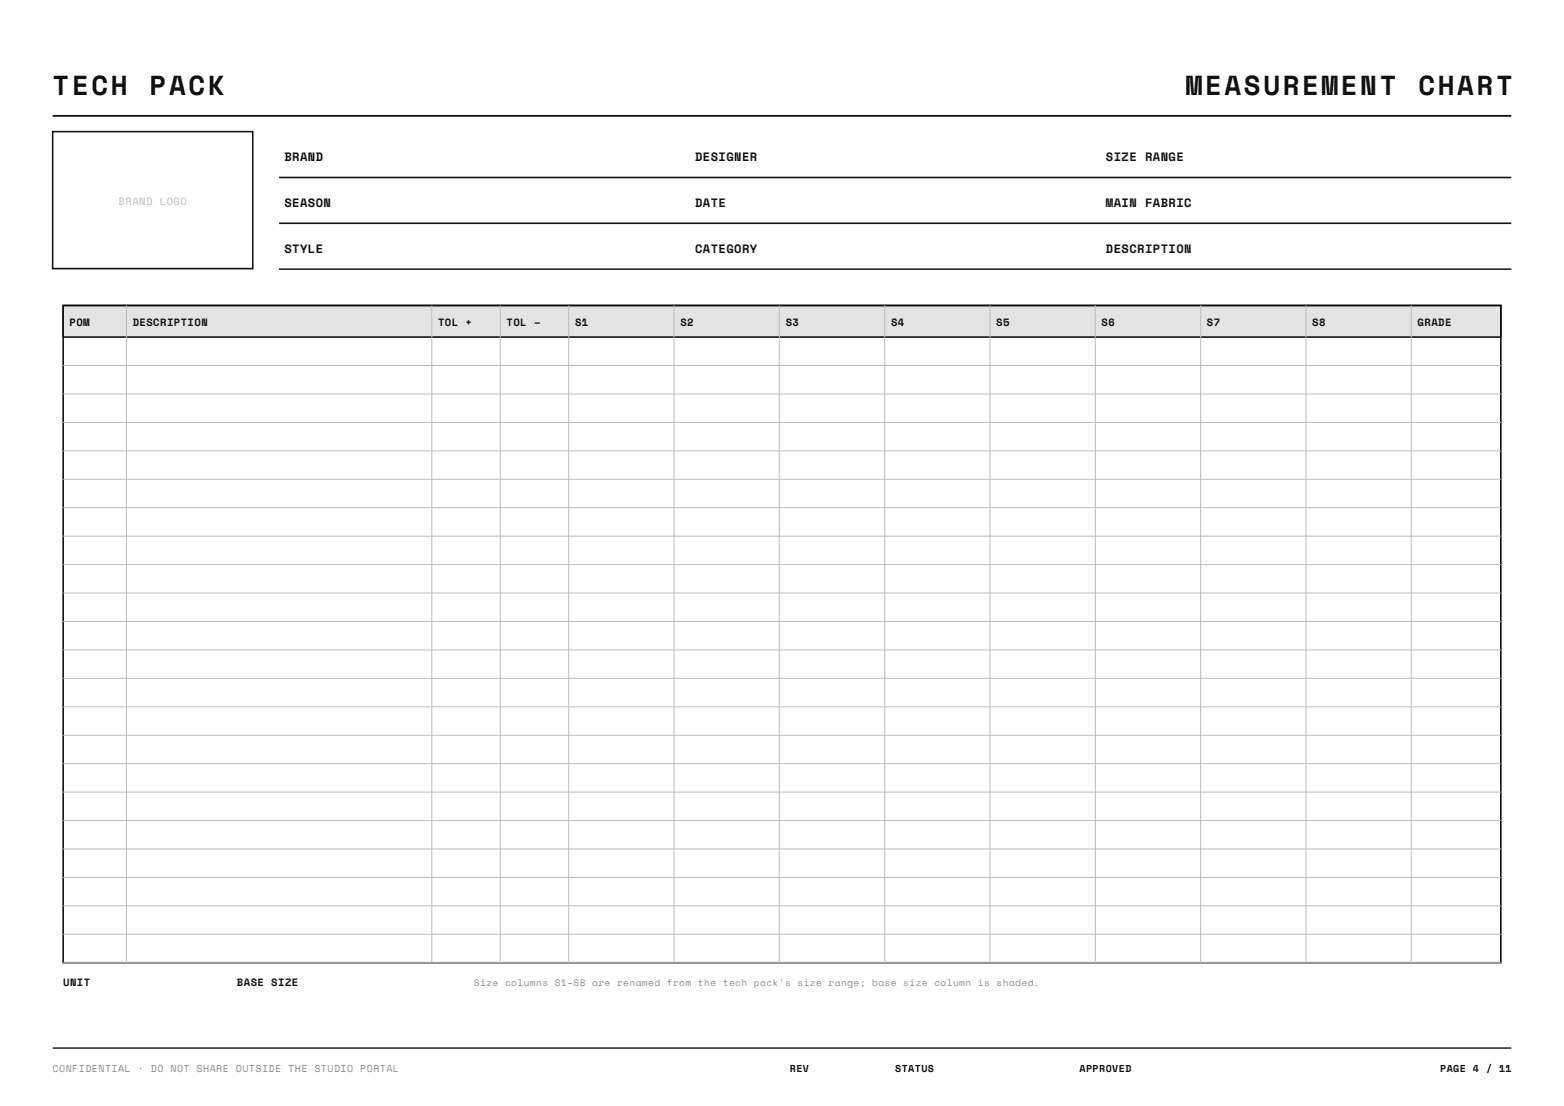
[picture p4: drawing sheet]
<svg xmlns="http://www.w3.org/2000/svg" width="297mm" height="210mm" viewBox="0 0 297 210" stroke-linecap="round" stroke-linejoin="round" font-family="sans-serif">
<defs><g id="words">
<g font-size="5.2" fill="#111">
<text x="10" y="18">TECH</text>
<text x="28.4" y="18">PACK</text>
<text x="225.2" y="18">MEASUREMENT</text>
<text x="269.4" y="18">CHART</text>
</g>
<g font-size="2.3" fill="#111">
<text x="54" y="30.6">BRAND</text>
<text x="132" y="30.6">DESIGNER</text>
<text x="210" y="30.6">SIZE RANGE</text>
<text x="54" y="39.3">SEASON</text>
<text x="132" y="39.3">DATE</text>
<text x="210" y="39.3">MAIN FABRIC</text>
<text x="54" y="48">STYLE</text>
<text x="132" y="48">CATEGORY</text>
<text x="210" y="48">DESCRIPTION</text>
</g>
<text font-size="2" fill="#bdbdbd" x="22.5" y="39">BRAND LOGO</text>
<g font-size="2" fill="#111">
<text x="13.2" y="61.9">POM</text>
<text x="25.2" y="61.9">DESCRIPTION</text>
<text x="83.2" y="61.9">TOL +</text>
<text x="96.2" y="61.9">TOL –</text>
<text x="109.2" y="61.9">S1</text>
<text x="129.2" y="61.9">S2</text>
<text x="149.2" y="61.9">S3</text>
<text x="169.2" y="61.9">S4</text>
<text x="189.2" y="61.9">S5</text>
<text x="209.2" y="61.9">S6</text>
<text x="229.2" y="61.9">S7</text>
<text x="249.2" y="61.9">S8</text>
<text x="269.2" y="61.9">GRADE</text>
<text x="12" y="187.3">UNIT</text>
<text x="45" y="187.3">BASE SIZE</text>
</g>
<text font-size="1.9" fill="#8a8a8a" x="10" y="203.5">CONFIDENTIAL · DO NOT SHARE OUTSIDE THE STUDIO PORTAL</text>
<g font-size="1.9" fill="#111">
<text x="150" y="203.5">REV</text>
<text x="170" y="203.5">STATUS</text>
<text x="205" y="203.5">APPROVED</text>
<text x="273.5" y="203.5">PAGE 4 / 11</text>
</g>
<g font-size="1.8" fill="#8a8a8a">
<text x="90" y="187.3">Size columns</text>
<text x="105.4" y="187.3">S1–S8</text>
<text x="112.5" y="187.3">are</text>
<text x="117.2" y="187.3">renamed</text>
<text x="126.6" y="187.3">from</text>
<text x="132.5" y="187.3">the</text>
<text x="137.3" y="187.3">tech</text>
<text x="143.2" y="187.3">pack's</text>
<text x="151.4" y="187.3">size</text>
<text x="157.4" y="187.3">range;</text>
<text x="165.6" y="187.3">base</text>
<text x="171.5" y="187.3">size</text>
<text x="177.4" y="187.3">column</text>
<text x="185.7" y="187.3">is</text>
<text x="189.3" y="187.3">shaded.</text>
</g>
</g></defs>
<path d="M10 22h277" fill="none" stroke="#111" stroke-width=".35"/>
<path d="M10 25h38v26h-38zM53 33.7h234M53 42.4h234M53 51.1h234" fill="none" stroke="#111" stroke-width=".3"/>
<path d="M10 199h277" fill="none" stroke="#111" stroke-width=".25"/>
<path d="M12 58h273v6h-273z" fill="#e4e4e4" stroke="#111" stroke-width=".3"/>
<path d="M12 58h273v124.8h-273z" fill="none" stroke="#111" stroke-width=".3"/>
<g fill="none" stroke="#bdbdbd" stroke-width=".19">
<path d="M24 58v124.8M82 58v124.8M95 58v124.8M108 58v124.8M128 58v124.8M148 58v124.8M168 58v124.8M188 58v124.8M208 58v124.8M228 58v124.8M248 58v124.8M268 58v124.8"/>
<path d="M12 69.4h273M12 74.8h273M12 80.2h273M12 85.6h273M12 91h273M12 96.4h273M12 101.8h273M12 107.2h273M12 112.6h273M12 118h273M12 123.4h273M12 128.8h273"/>
<path d="M12 134.2h273M12 139.6h273M12 145h273M12 150.4h273M12 155.8h273M12 161.2h273M12 166.6h273M12 172h273M12 177.4h273M12 182.8h273"/>
</g>
<use href="#words"/>
</svg>
